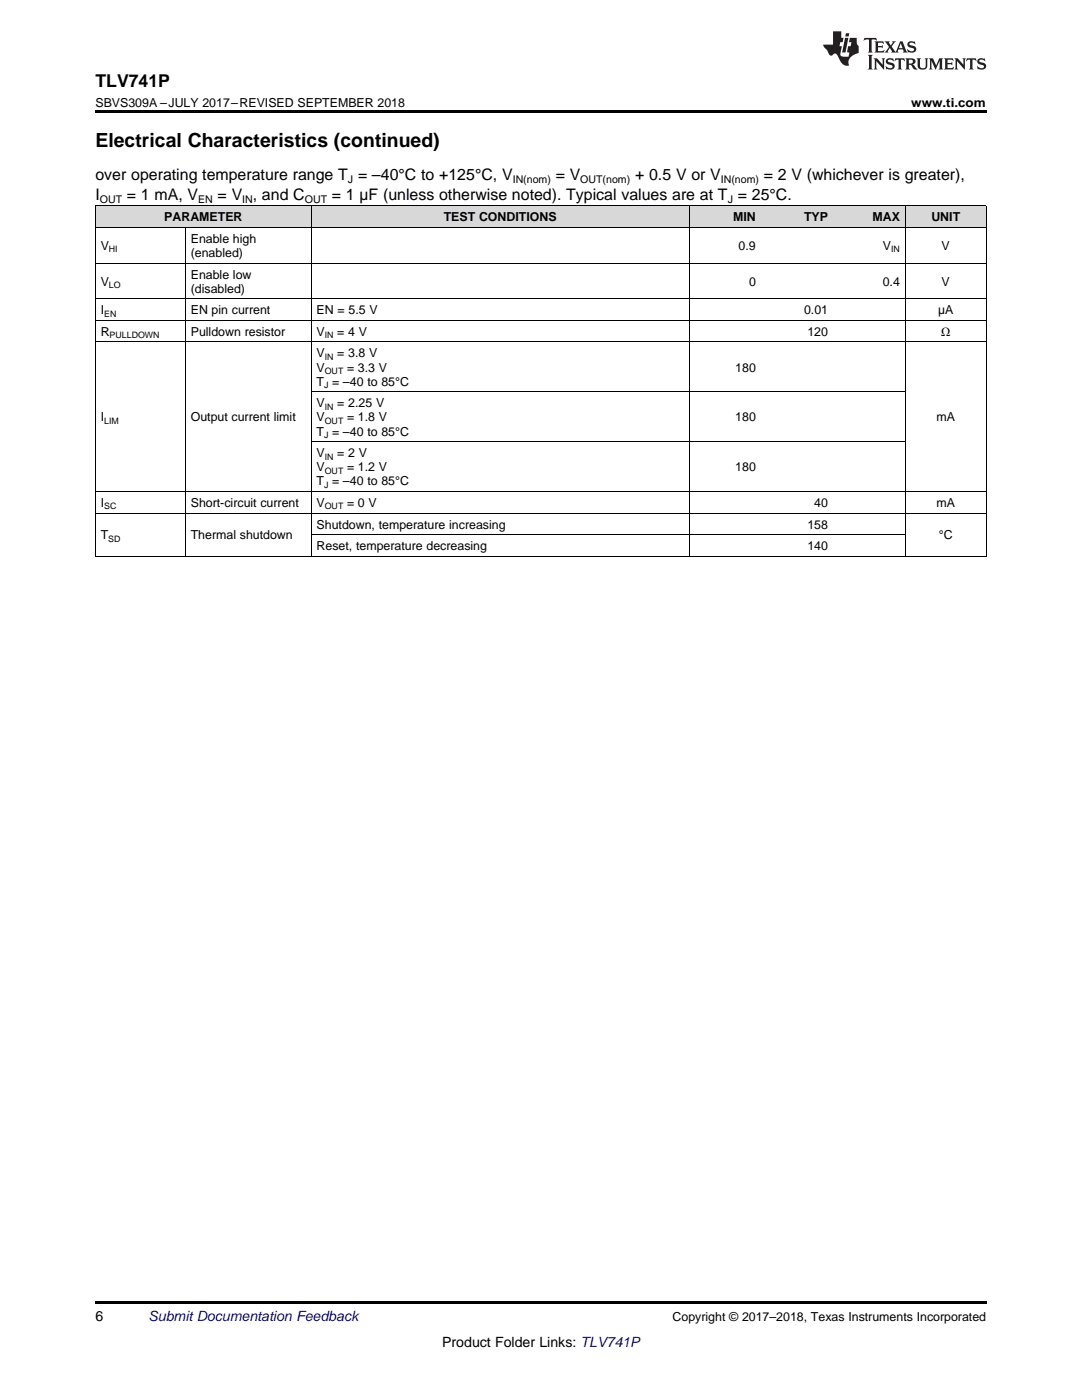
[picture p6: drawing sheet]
<svg xmlns="http://www.w3.org/2000/svg" width="216mm" height="279mm" viewBox="0 0 216 279" stroke-linecap="round" stroke-linejoin="round" font-family="sans-serif">
<defs><g id="words">
<text font-size="3.9" x="19" y="29.3">Electrical Characteristics (continued)</text>
<text font-size="3.5" x="19" y="17.3">TLV741P</text>
<g font-size="3.2">
<text x="19" y="36">over operating temperature range T = –40°C to +125°C, V</text>
<text x="110.9" y="36">= V</text>
<text x="126.7" y="36">+ 0.5 V or V</text>
<text x="152.4" y="36">= 2 V (whichever is greater),</text>
<text x="19" y="39.9">I</text>
<text x="25.3" y="39.9">= 1 mA, V</text>
<text x="43.4" y="39.9">= V , and C</text>
<text x="66.2" y="39.9">= 1 µF (unless otherwise noted). Typical values are at T = 25°C.</text>
</g>
<g font-size="2.8">
<text x="19" y="263.6">6</text>
<text x="88.2" y="268.9">Product Folder Links: TLV741P</text>
</g>
<text font-size="2.8" fill="#0000c8" x="29.6" y="263.6">Submit Documentation Feedback</text>
<g font-size="2.5">
<text x="19" y="21.4">SBVS309A –JULY 2017–REVISED SEPTEMBER 2018</text>
<text x="181.8" y="21.4">www.ti.com</text>
<text x="32.8" y="44.2">PARAMETER</text>
<text x="88.5" y="44.2">TEST CONDITIONS</text>
<text x="146.3" y="44.2">MIN</text>
<text x="160.4" y="44.2">TYP</text>
<text x="174.1" y="44.2">MAX</text>
<text x="185.8" y="44.2">UNIT</text>
<text x="20.1" y="49.9">V</text>
<text x="38.1" y="48.5">Enable high</text>
<text x="38.1" y="51.3">(enabled)</text>
<text x="147.4" y="49.9">0.9</text>
<text x="176.2" y="49.9">V</text>
<text x="187.9" y="49.9">V</text>
<text x="20.1" y="57">V</text>
<text x="38.1" y="55.6">Enable low</text>
<text x="38.1" y="58.4">(disabled)</text>
<text x="149.5" y="57">0</text>
<text x="176.1" y="57">0.4</text>
<text x="187.9" y="57">V</text>
<text x="20.1" y="62.7">I</text>
<text x="38.1" y="62.7">EN pin current</text>
<text x="63.2" y="62.7">EN = 5.5 V</text>
<text x="160.4" y="62.7">0.01</text>
<text x="187.2" y="62.7">µA</text>
<text x="20.1" y="67">R</text>
<text x="38.1" y="67">Pulldown resistor</text>
<text x="63.2" y="67">V</text>
<text x="63.2" y="71.3">V</text>
<text x="67.3" y="67">= 4 V</text>
<text x="67.3" y="71.3">= 3.8 V</text>
<text x="161.1" y="67">120</text>
<text x="187.8" y="67">Ω</text>
<text x="63.2" y="74.2">V</text>
<text x="63.2" y="77">T = –40 to 85°C</text>
<text x="69.3" y="74.2">= 3.3 V</text>
<text x="146.7" y="74.2">180</text>
<text x="63.2" y="81.3">V</text>
<text x="67.3" y="81.3">= 2.25 V</text>
<text x="20.1" y="84.1">I</text>
<text x="38.1" y="84.1">Output current limit</text>
<text x="63.2" y="84.1">V</text>
<text x="63.2" y="86.9">T = –40 to 85°C</text>
<text x="69.3" y="84.1">= 1.8 V</text>
<text x="146.7" y="84.1">180</text>
<text x="186.9" y="84.1">mA</text>
<text x="63.2" y="91.2">V</text>
<text x="63.2" y="94.1">V</text>
<text x="67.3" y="91.2">= 2 V</text>
<text x="69.3" y="94.1">= 1.2 V</text>
<text x="146.7" y="94.1">180</text>
<text x="20.1" y="101.2">I</text>
<text x="38.1" y="101.2">Short-circuit current</text>
<text x="63.2" y="96.9">T = –40 to 85°C</text>
<text x="63.2" y="101.2">V</text>
<text x="69.3" y="101.2">= 0 V</text>
<text x="162.5" y="101.2">40</text>
<text x="186.9" y="101.2">mA</text>
<text x="20.1" y="107.6">T</text>
<text x="38.1" y="107.6">Thermal shutdown</text>
<text x="63.2" y="105.5">Shutdown, temperature increasing</text>
<text x="161.1" y="105.5">158</text>
<text x="187.3" y="107.6">°C</text>
<text x="63.2" y="109.8">Reset, temperature decreasing</text>
<text x="161.1" y="109.8">140</text>
<text x="134.2" y="263.6">Copyright © 2017–2018, Texas Instruments Incorporated</text>
</g>
<g font-size="2.1">
<text x="19.9" y="40.5">OUT</text>
<text x="39.5" y="40.5">EN</text>
<text x="48.3" y="40.5">IN</text>
<text x="60.8" y="40.5">OUT</text>
<text x="69.4" y="36.6">J</text>
<text x="102.3" y="36.6">IN(nom)</text>
<text x="115.8" y="36.6">OUT(nom)</text>
<text x="143.8" y="36.6">IN(nom)</text>
<text x="145.2" y="40.5">J</text>
</g>
<g font-size="1.8">
<text x="21.7" y="50.4">HI</text>
<text x="177.8" y="50.4">IN</text>
<text x="21.7" y="57.5">LO</text>
<text x="20.8" y="63.2">EN</text>
<text x="21.9" y="67.5">PULLDOWN</text>
<text x="64.8" y="67.5">IN</text>
<text x="64.8" y="71.8">IN</text>
<text x="64.7" y="77.5">J</text>
<text x="64.8" y="74.6">OUT</text>
<text x="64.8" y="81.8">IN</text>
<text x="20.8" y="84.6">LIM</text>
<text x="64.7" y="87.4">J</text>
<text x="64.8" y="84.6">OUT</text>
<text x="64.8" y="91.7">IN</text>
<text x="64.8" y="94.5">OUT</text>
<text x="20.8" y="101.7">SC</text>
<text x="64.7" y="97.4">J</text>
<text x="64.8" y="101.7">OUT</text>
<text x="21.6" y="108.1">SD</text>
</g>
</g></defs>
<g fill="#d8d8d8">
<path d="M19 41.1h18v4.3h-18z"/>
<path d="M37 41.1h25.1v4.3h-25.1z"/>
<path d="M62.1 41.1h30.6v4.3h-30.6z"/>
<path d="M92.7 41.1h44.8v4.3h-44.8z"/>
<path d="M137.5 41.1h14.4v4.3h-14.4z"/>
<path d="M151.9 41.1h14.4v4.3h-14.4z"/>
<path d="M166.3 41.1h14.4v4.3h-14.4z"/>
<path d="M180.7 41.1h16.1v4.3h-16.1z"/>
</g>
<path d="M19 22h177.8v.5h-177.8zM19 259.7h177.8v.5h-177.8z" fill="#000"/>
<g fill="none" stroke="#000" stroke-width=".2">
<path d="M19 59.6h177.8M19 52.5h177.8M19 45.4h177.8M19 41.1h177.8M19.1 41.1v70M37 45.4v65.7M62.1 41.1v70M137.5 41.1v70M180.6 41.1v70M196.8 41.1v70M19 68.2h177.8M19 63.9h177.8"/>
<path d="M62.1 78.2h118.6M19 98.1h177.8M62.1 88.1h118.6M19 111h177.8M19 102.4h177.8M62.1 106.7h118.6"/>
</g>
<g fill="#231f20">
<path d="M172.5 7.6l-.1 .5 .4-.2h.6v.1v2.1l-.2 .4h.9l-.2-.4v-2.1l.1-.1h.5l.5 .2-.2-.5zM174.5 8.3l.2 .3v1.5l-.2 .4h1.8l.2-.6a1.04 1.04 0 0 1-1.3 .2v-.7h.6l.3 .2v-.6l-.3 .2h-.6v-.6l.8-.1 .4 .3-.2-.5zM176.5 8.3l.9 1.1-.9 1.1h.8l-.2-.2 .4-.7 .5 .7-.2 .2h1.5l-.2-.2 .2-.4h.9l.1 .4-.2 .2h1l-.3-.3-.7-1.9h-.5l-.9 2-.8-1 .9-1h-.8l.1 .3-.4 .5-.3-.6 .1-.2zM179.7 8.6l.4 1h-.7zM181.3 8.4a.63 .63 0 0 0-.2 .7 .63 .63 0 0 0 .6 .4l.6 .2 .1 .2a.75 .75 0 0 1-.7 .4 .75 .75 0 0 1-.6-.5l.1 .7 .1-.1a1.11 1.11 0 0 0 1.5-.6 1.13 1.13 0 0 0-1.2-.8l-.1-.4a1.04 1.04 0 0 1 1.2 .2l-.2-.5-.2 .1-.4-.2zM173.2 10.9l.2 .4v2.2l-.2 .4h1l-.3-.4v-2.2l.3-.4zM174.3 11.6l.3 .4v1.5l-.3 .4h.8l-.2-.4v-1.3l1.5 1.7v-1.9l.2-.4h-.7l.2 .4v.9l-1.1-1.3zM177 11.8a.62 .62 0 0 0-.2 .7 .62 .62 0 0 0 .6 .4l.6 .1 .1 .3a.76 .76 0 0 1-.7 .3 .76 .76 0 0 1-.7-.4l.2 .7 .1-.1a1.11 1.11 0 0 0 1.5-.6 1.13 1.13 0 0 0-1.2-.8l-.1-.4a1.04 1.04 0 0 1 1.2 .2l-.2-.6-.2 .1-.5-.1zM178.7 11.6l-.2 .6a.61 .61 0 0 1 .8-.3v1.6l-.2 .4h.9l-.2-.4v-1.6a.63 .63 0 0 1 .7 .3l-.1-.6zM180.6 11.6l.3 .4v1.5l-.3 .4h1l-.2-.2-.1-.8 .6 .2a.76 .76 0 0 0 1.2 .7l-1-1a.58 .58 0 0 0 .6-.5 .58 .58 0 0 0-.5-.6zM181.4 11.9h.1a.45 .45 0 0 1 .5 .1 .45 .45 0 0 1 .1 .5l-.8 .2zM182.9 11.6l.2 .2a2.17 2.17 0 0 0 .3 1.9 .99 .99 0 0 0 1.6-.6v-1.1l.2-.4h-.7l.2 .2a1.92 1.92 0 0 1-.2 1.8 .6 .6 0 0 1-.9-.5v-1.1l.2-.4zM185.4 11.6l.2 .4v1.5l-.2 .4h.7l-.2-.4v-1.4l.8 1.8 .8-1.8v1.4l-.2 .4h.9l-.2-.4v-1.5l.2-.4h-.8l-.6 1.5-.6-1.5zM188.4 11.6l.2 .4v1.5l-.2 .4h1.8l.1-.6a1.04 1.04 0 0 1-1.2 .1v-.6h.5l.4 .2v-.6l-.4 .2h-.5v-.7h.8l.3 .3-.1-.6zM190.5 11.6l.2 .4v1.5l-.2 .4h.7l-.2-.4v-1.3l1.5 1.7v-1.9l.2-.4h-.7l.2 .4v.9l-1.1-1.3zM192.9 11.6l-.1 .6a.61 .61 0 0 1 .7-.3l.1 1.6-.3 .4h1l-.3-.4 .1-1.6a.63 .63 0 0 1 .7 .3l-.1-.6zM195.2 11.8a.62 .62 0 0 0-.2 .7 .62 .62 0 0 0 .6 .4l.6 .1 .1 .3a.76 .76 0 0 1-.7 .3 .76 .76 0 0 1-.6-.4l.1 .7 .1-.1a1.11 1.11 0 0 0 1.6-.6 1.13 1.13 0 0 0-1.3-.8l-.1-.4a1.04 1.04 0 0 1 1.2 .2l-.1-.6-.2 .1-.5-.1z"/>
<path d="M166.2 6.3v2.6h-1.9v.4l.8 .9a.91 .91 0 0 0 1 .8 .56 .56 0 0 1 .5-.3 .56 .56 0 0 1 .5 .3l.4 .8a1.53 1.53 0 0 0 1.9 1.2 1.54 1.54 0 0 1 1-2.1l.9-.3v-1.4a1.52 1.52 0 0 1-.4-1.6h-1.3l-.2 .8h.5l-.2 .8h-.5l-.1 1v.2l.4 .1-.2 .8a1.93 1.93 0 0 1-1.6-.3l.3-1.8h-.5l.2-.8h.4l.2-.8h-.4v-1.3zM168.6 7.6l-.6 2.9h.7l.6-2.9zM168.8 6.6l-.1 .7h.6l.2-.7z"/>
</g>
<use href="#words"/>
</svg>
